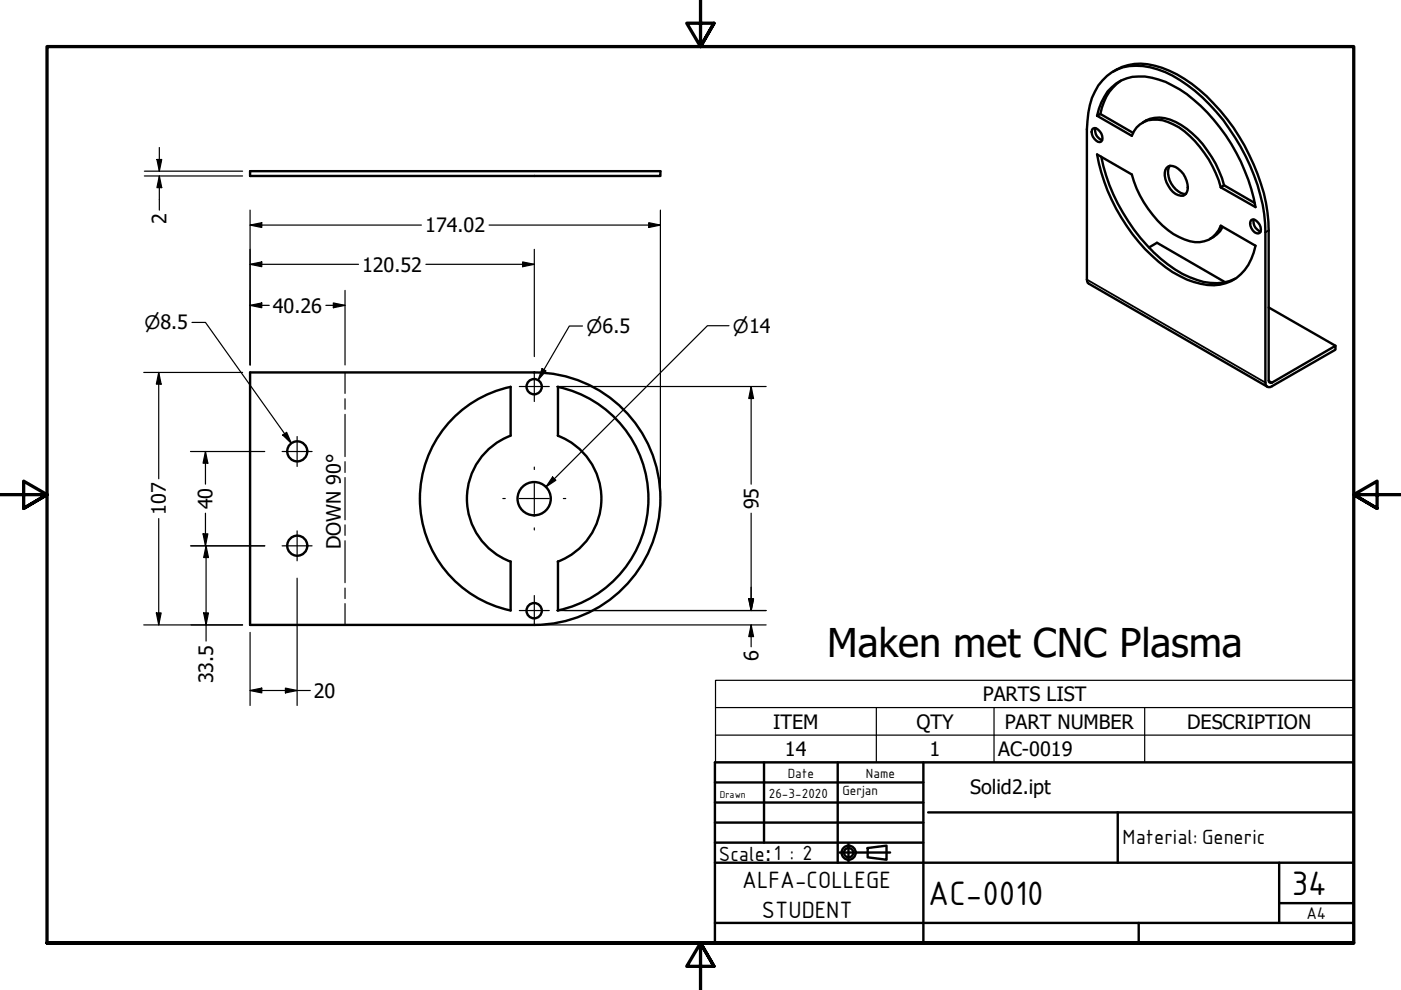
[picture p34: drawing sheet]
<svg xmlns="http://www.w3.org/2000/svg" width="297mm" height="210mm" viewBox="0 0 297 210" stroke-linecap="round" stroke-linejoin="round" font-family="sans-serif">
<defs><g id="words">
<text font-size="8.4" x="175.4" y="139.4">Maken met CNC Plasma</text>
<g font-size="7.7">
<text x="196.8" y="191.8">AC-0010</text>
<text x="273.9" y="189.7">34</text>
</g>
<g font-size="5.4">
<text x="157.4" y="188.4">ALFA-COLLEGE</text>
<text x="161.5" y="194.6">STUDENT</text>
</g>
<g font-size="4.7">
<text x="238" y="179">Material: Generic</text>
<text x="152.4" y="182.5">Scale</text>
</g>
<g font-size="4.2">
<text x="35.3" y="47.6" transform="rotate(-90 35.3 47.6)">2</text>
<text x="90.2" y="49.2">174.02</text>
<text x="76.8" y="57.6">120.52</text>
<text x="57.8" y="66.3">40.26</text>
<text x="45.1" y="108" transform="rotate(-90 45.1 108)">40</text>
<text x="160.8" y="108" transform="rotate(-90 160.8 108)">95</text>
<text x="35.2" y="109.1" transform="rotate(-90 35.2 109.1)">107</text>
<text x="72.3" y="116.5" transform="rotate(-90 72.3 116.5)">DOWN 90°</text>
<text x="160.8" y="140.2" transform="rotate(-90 160.8 140.2)">6</text>
<text x="45.2" y="144.9" transform="rotate(-90 45.2 144.9)">33.5</text>
<text x="66.5" y="147.9">20</text>
<text x="208.4" y="148.7">PARTS LIST</text>
<text x="164" y="154.5">ITEM</text>
<text x="194.3" y="154.5">QTY</text>
<text x="213" y="154.5">PART NUMBER</text>
<text x="251.7" y="154.5">DESCRIPTION</text>
<text x="166.4" y="160.3">14</text>
<text x="197.1" y="160.3">1</text>
<text x="211.6" y="160.3">AC-0019</text>
<text x="205.7" y="168.4">Solid2.ipt</text>
<text x="162.2" y="182.5">:1 : 2</text>
</g>
<g font-size="3.9">
<text x="30.7" y="69.8">⌀8.5</text>
<text x="124.3" y="70.6">⌀6.5</text>
<text x="155.4" y="70.5">⌀14</text>
<text x="277" y="194.9">A4</text>
</g>
<g font-size="3">
<text x="167" y="164.9">Date</text>
<text x="183.6" y="164.9">Name</text>
<text x="163" y="169.1">26-3-2020</text>
<text x="178.6" y="168.6">Gerjan</text>
</g>
<text font-size="2.3" x="152.6" y="169.1">Drawn</text>
</g></defs>
<!-- layer: Bend Centerline (ANSI) -->
<path d="M73.2 79v4.4M73.2 84.6v2.2M73.2 87.9v8.9M73.2 97.9v2.3M73.2 101.3v8.9M73.2 111.3v2.2M73.2 114.7v8.8M73.2 124.7v2.2M73.2 128v4.5" fill="none" stroke="#000" stroke-width=".25"/>
<!-- layer: Visible (ANSI) -->
<g fill="none" stroke="#000" stroke-width=".51">
<path d="M236 15.1a11.2 11.2 0 0 1 10.4-.7 29.6 29.6 0 0 1 12.4 9.1 44.3 44.3 0 0 1 9.9 21.6l.3 3.8v32.1l.4 .2 .3-.1 13.4-7.8v.8l-13.4 7.8a.84 .84 0 0 1-1 .1 .84 .84 0 0 1-.4-.9v-31.9a39.2 39.2 0 0 0-7.7-21.9 34.5 34.5 0 0 0-13.6-12 13.2 13.2 0 0 0-10.1-.6 11.1 11.1 0 0 0-6.1 9.1l-.4 3.6v31.9l.2 .7 38.1 22M237.6 17.1a10.3 10.3 0 0 0-4.3 7.1M53 36.3h87v1h-87zM231.7 27.3a1.11 1.11 0 0 1 1.5 .5 1.81 1.81 0 0 1 .3 2.2 1.11 1.11 0 0 1-1.5-.6 1.81 1.81 0 0 1-.3-2.1zM232.2 27.1a2.17 2.17 0 0 0 1.5 2.6M232.6 24.5l7.4 4.3a5.3 5.3 0 0 1 6.5-3.3 15.9 15.9 0 0 1 8.8 6.9 23.3 23.3 0 0 1 3.5 7.3M232.6 24.5l.7-.3 6.9 4M232.6 24.5a11.2 11.2 0 0 1 4.1-6.8 9.6 9.6 0 0 1 8.9-.8 25.7 25.7 0 0 1 11.8 8.5 39.4 39.4 0 0 1 8.8 18.5l-7.4-4.2M232.6 32.7l7.4 4.3a22.9 22.9 0 0 0 8.8 12.6 8.4 8.4 0 0 0 6.5 1.6 5 5 0 0 0 3.5-3.3l7.4 4.2a9.6 9.6 0 0 1-7.6 8.3 16.4 16.4 0 0 1-11.5-3.7 39.6 39.6 0 0 1-14.5-24zM233.5 33.2a39.1 39.1 0 0 0 15.6 23.9 15.7 15.7 0 0 0 10.3 2.8l2.5-.8M242.3 26a6.5 6.5 0 0 1 7-.1 21.4 21.4 0 0 1 10.2 13.4M247.3 35.6a1.64 1.64 0 0 1 2.5 .2 4.7 4.7 0 0 1 1.8 5.1 1.23 1.23 0 0 1-1.8 .5 5.1 5.1 0 0 1-2.7-5.4z"/>
<path d="M248 35.2a3.9 3.9 0 0 0 .8 4.4 3.6 3.6 0 0 0 2.7 1.5M259.5 39.3l-.7 .4M259.5 39.3l6.5 3.7M243.6 52.5l1.7-1 14.5 8.4M259.2 48.1a5.5 5.5 0 0 1-2.7 2.5M265.3 46.6a1.11 1.11 0 0 1 1.5 .6 1.81 1.81 0 0 1 .3 2.2 1.61 1.61 0 0 1-2-1.5l-.1-.6zM265.8 46.6a2.25 2.25 0 0 0 1.5 2.5M53 79h60.3a26.8 26.8 0 0 1 26.7 26.7 26.8 26.8 0 0 1-26.8 26.8h-60.2zM269 65.2l14.1 8.1M108.3 92.4a14.3 14.3 0 0 0-9.3 13.3 14.3 14.3 0 0 0 9.2 13.4M108.3 82a24.2 24.2 0 0 0-19.3 23.7 24.2 24.2 0 0 0 19.3 23.7M108.3 82v10.4"/>
<path d="M118.3 82a24.2 24.2 0 0 1 19.2 23.7 24.2 24.2 0 0 1-19.3 23.7M118.3 92.4a14.3 14.3 0 0 1 9.2 13.3 14.3 14.3 0 0 1-9.2 13.4M118.3 82v10.4M108.3 119v10.4M118.3 119v10.4"/>
<circle cx="63" cy="95.7" r="2.13"/>
<circle cx="113.3" cy="82" r="1.62"/>
<circle cx="63" cy="115.7" r="2.13"/>
<circle cx="113.3" cy="105.7" r="3.5"/>
<circle cx="113.3" cy="129.5" r="1.62"/>
</g>
<!-- layer: Visible Narrow (ANSI) -->
<path d="M230.4 59.3l37.9 21.8M269 48.9l-.7 .3M269 80.7l.7 .4" fill="none" stroke="#000" stroke-width=".38"/>
<!-- layer: Symbol (ANSI) -->
<path d="M151.7 150v-5.8h135.3v5.8M151.7 150h135.3v5.9M151.7 150v11.6h135.3v-5.7M151.7 155.9h135.3M185.8 150v11.6M210.8 150v11.6M242.7 150v11.6" fill="none" stroke="#000" stroke-width=".25"/>
<!-- layer: Border (ISO) -->
<path d="M148.5 -.1v10l-2.9-5h5.8l-2.9 5 2.9-5M0 104.9h10l-5-2.9v5.8l5-2.9-5 2.9M297 104.9h-10l5-2.9v5.8l-5-2.9 5 2.9M10 199.9v-190h277v190h-277h277M151.4 204.9l-2.9-5 2.9 5h-5.8l2.9-5v10" fill="none" stroke="#000" stroke-width=".7"/>
<!-- layer: Title (ANSI) -->
<path d="M196.8 172.2h90.2M237 172.2v10.7" fill="none" stroke="#000" stroke-width=".51"/>
<!-- layer: Title (ISO) -->
<g fill="none" stroke="#000" stroke-width=".51">
<path d="M151.6 161.6h135.4v38.3h-135.4zM151.6 165.9h44.2M151.6 170.2h44.2M151.6 174.4h44.2M151.6 178.7h44.2M162 161.6v17.1M177.6 161.6v21.3M179.9 178.9v3.8M184 179.8l4-.5v3l-4-.5zM195.8 161.6v38.3M151.6 195.7h135.4M151.6 182.9h135.4"/>
<path d="M178 180.8h10.7M241.4 195.7v4.2M271.2 191.5h15.8M271.2 182.9v12.8"/>
<circle cx="179.9" cy="180.8" r="1.49"/>
<circle cx="179.9" cy="180.8" r=".98"/>
</g>
<!-- layer: Center Mark (ANSI) -->
<g fill="none" stroke="#000" stroke-width=".25">
<path d="M113.3 78.8v6.3M59.8 95.7h6.4M63 92.6v6.3M110.1 82h6.4M113.3 99v.5M59.8 115.7h6.4M63 112.6v6.3M106.6 105.7h.5M110.1 105.7h6.4M113.3 102.5v6.4M113.3 111.9v.5M119.4 105.7h.6"/>
<path d="M110.1 129.4h6.4M113.3 126.3v6.3"/>
</g>
<!-- layer: Dimension (ANSI) -->
<g fill="none" stroke="#000" stroke-width=".25">
<path d="M30.6 37.3h20.8M30.6 36.3h20.8M33.3 33.8h1l-.5 2.5zM33.8 37.3l.5 2.5h-1zM33.8 31.3v5M33.8 37.3v7.2M53 47.7l2.5-.5v1zM53 56l2.5-.5v1.1zM53 47.7h36.3M53 44.5v32.9M53 56h23M90.3 56h23"/>
<path d="M103.7 47.7h36.3M110.8 55.5l2.5 .5-2.5 .6zM113.3 52.9v22.7M137.5 47.2l2.5 .5-2.5 .5zM140 44.5v59.6M30.5 79h20.9M33.7 79l.5 2.4h-1.1zM33.7 79v22.5M40.7 68.4h2.9l18.2 25.6M53 64.7l2.5-.5v1zM53 64.7h4.1M69.1 64.7h4.1"/>
<path d="M70.7 64.2l2.5 .5-2.5 .5zM73.2 61.6v15.8M114.9 78.1l.9 .5-1.7 2zM123.5 69.1h-2.8l-6.6 11.5M154.6 69.1h-4.6l-34.2 34.1M40.4 95.7h15.7M43.6 95.7l.5 2.5h-1zM43.6 95.7v7M59.9 92.2l.9-.5 1 2.3zM118 82h44.4M159.3 82l.5 2.5h-1.1zM159.3 82v20.7"/>
<path d="M33.7 110v22.5M40.4 115.7h15.7M43.1 113.2h1l-.5 2.5zM43.6 108.8v6.9M43.7 115.7l.5 2.5h-1zM43.7 115.7v20.2M117.2 101.1l.7 .7-2.1 1.4zM159.3 108.8v20.6M30.5 132.5h20.9M33.1 130h1.1l-.5 2.5zM43.2 130h1l-.5 2.5zM53 134.1v15.5"/>
<path d="M63 122.6v27M114.9 132.5h47.5M118 129.4h44.4M158.7 127h1.1l-.5 2.4zM159.3 132.5l.5 2.5h-1.1zM159.3 132.5v4.6M53 146.4l2.5-.5v1zM53 146.4h12.8M60.5 145.9l2.5 .5-2.5 .5z"/>
</g>
<g fill="#000">
<path d="M33.3 33.8h1l-.5 2.5z" fill-rule="evenodd"/>
<path d="M33.8 37.3l.5 2.5h-1z" fill-rule="evenodd"/>
<path d="M53 47.7l2.5-.5v1z" fill-rule="evenodd"/>
<path d="M53 56l2.5-.5v1.1z" fill-rule="evenodd"/>
<path d="M110.8 55.5l2.5 .5-2.5 .6z" fill-rule="evenodd"/>
<path d="M137.5 47.2l2.5 .5-2.5 .5z" fill-rule="evenodd"/>
<path d="M53 64.7l2.5-.5v1z" fill-rule="evenodd"/>
<path d="M70.7 64.2l2.5 .5-2.5 .5z" fill-rule="evenodd"/>
<path d="M114.9 78.1l.9 .5-1.7 2z" fill-rule="evenodd"/>
<path d="M33.7 79l.5 2.4h-1.1z" fill-rule="evenodd"/>
<path d="M43.6 95.7l.5 2.5h-1z" fill-rule="evenodd"/>
<path d="M59.9 92.2l.9-.5 1 2.3z" fill-rule="evenodd"/>
<path d="M159.3 82l.5 2.5h-1.1z" fill-rule="evenodd"/>
<path d="M43.1 113.2h1l-.5 2.5z" fill-rule="evenodd"/>
<path d="M43.7 115.7l.5 2.5h-1z" fill-rule="evenodd"/>
<path d="M117.2 101.1l.7 .7-2.1 1.4z" fill-rule="evenodd"/>
<path d="M33.1 130h1.1l-.5 2.5z" fill-rule="evenodd"/>
<path d="M43.2 130h1l-.5 2.5z" fill-rule="evenodd"/>
<path d="M158.7 127h1.1l-.5 2.4z" fill-rule="evenodd"/>
<path d="M158.7 127h1.1l-.5 2.4z" fill-rule="evenodd"/>
<path d="M159.3 132.5l.5 2.5h-1.1z" fill-rule="evenodd"/>
<path d="M53 146.4l2.5-.5v1z" fill-rule="evenodd"/>
<path d="M60.5 145.9l2.5 .5-2.5 .5z" fill-rule="evenodd"/>
</g>
<use href="#words"/>
</svg>
